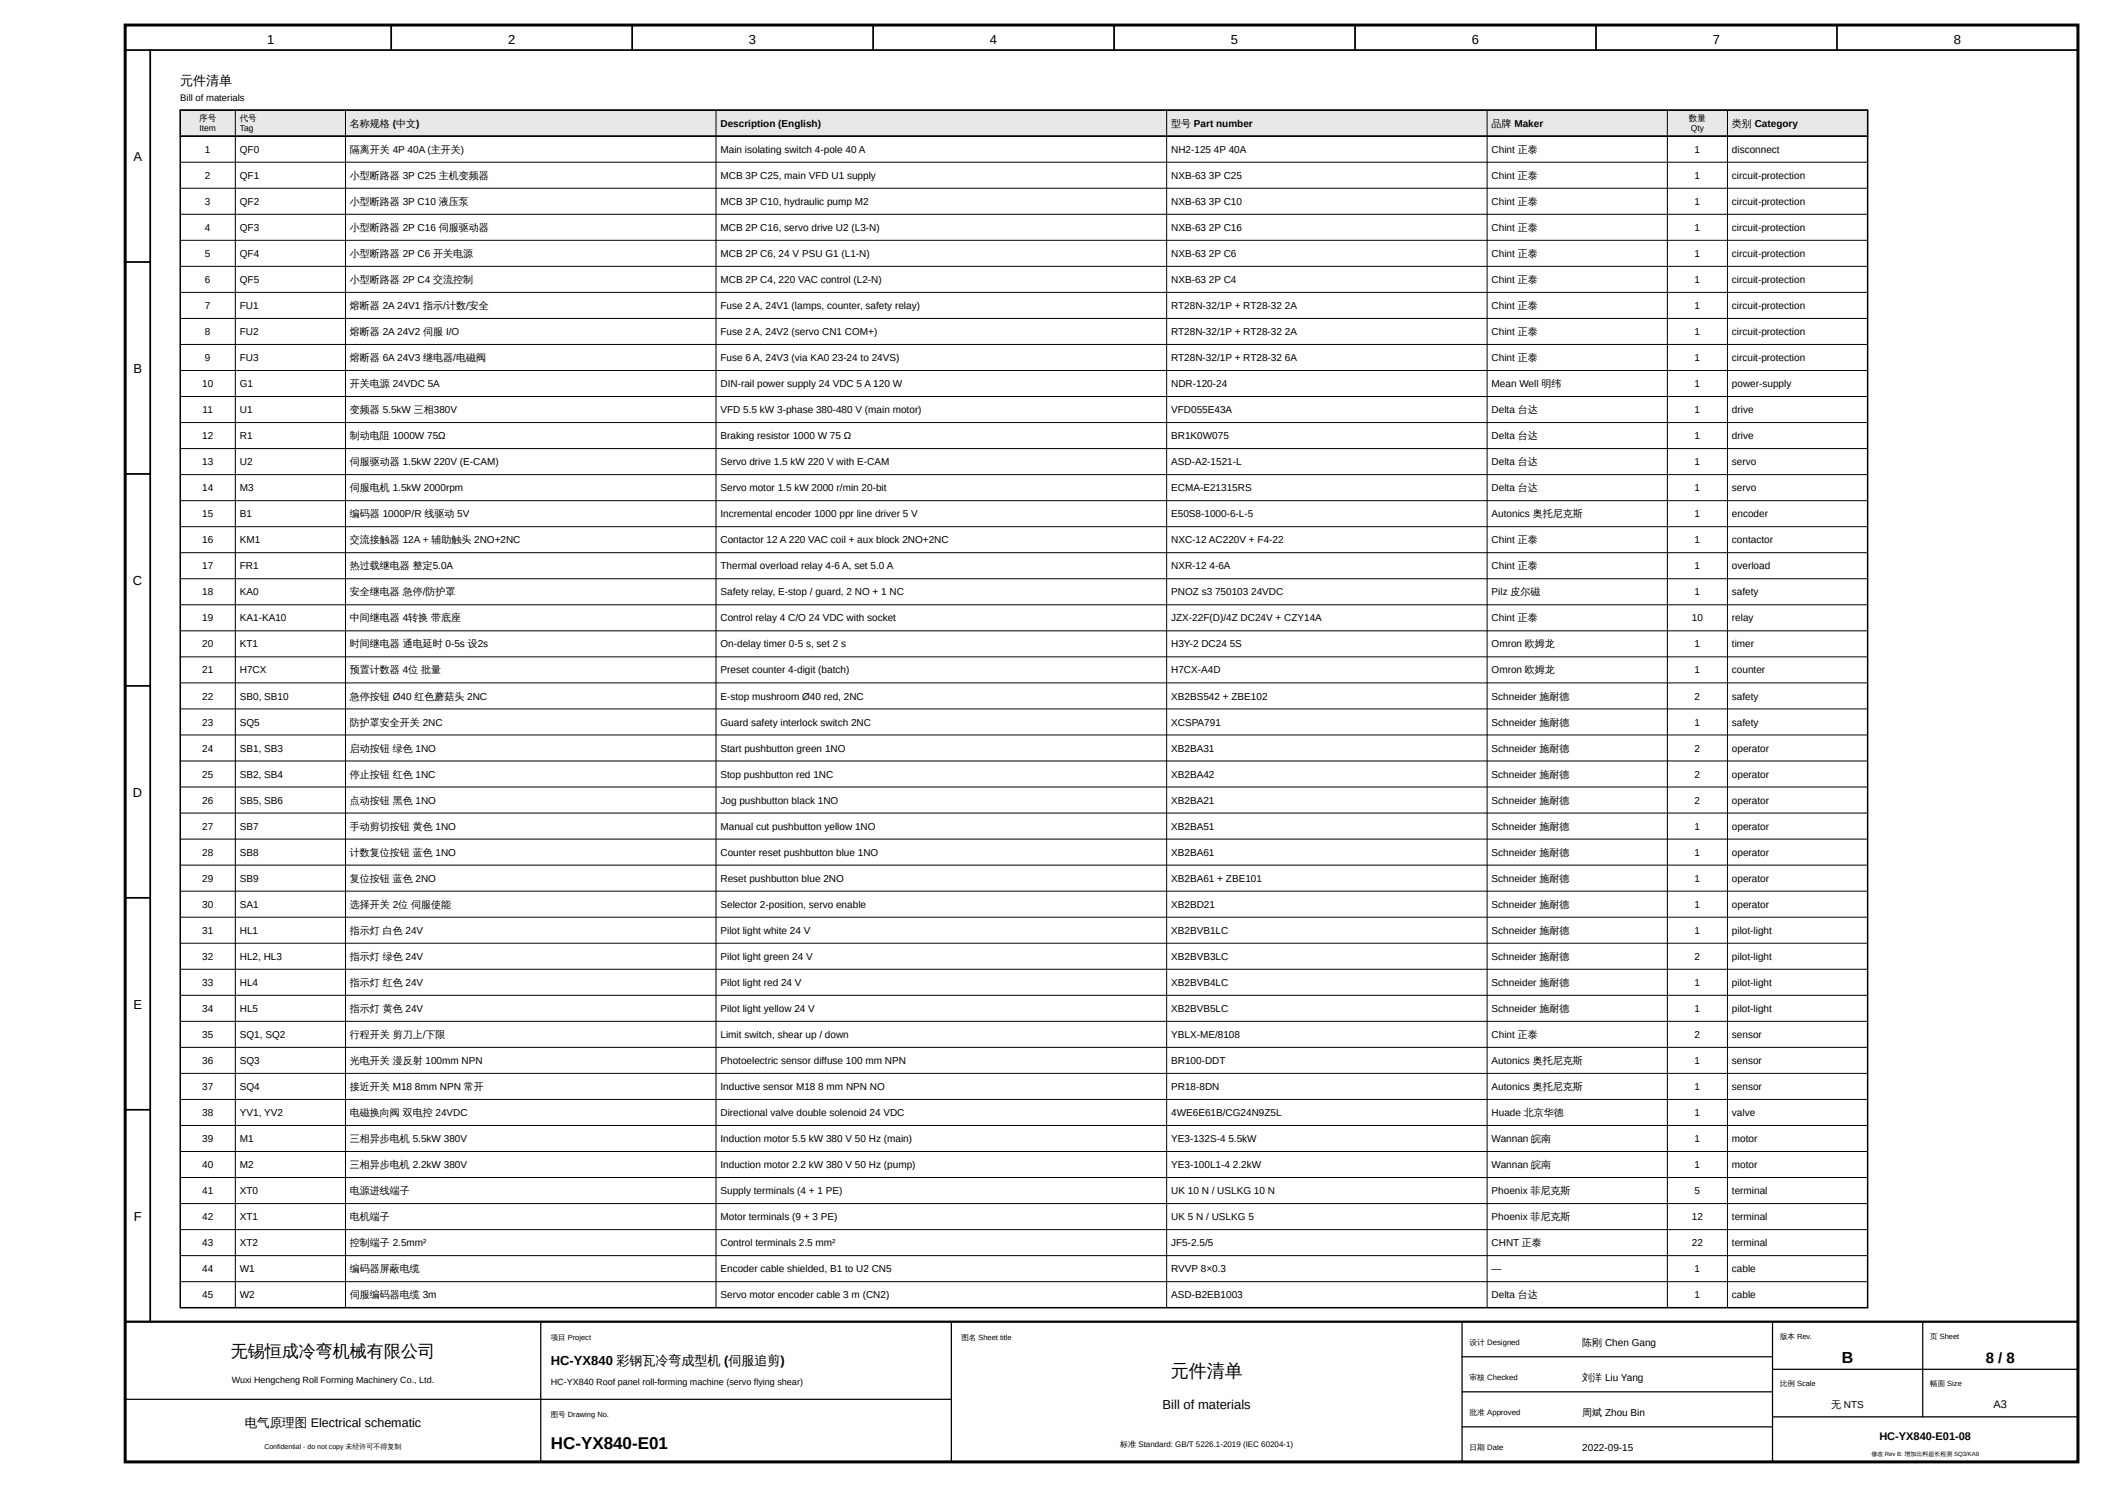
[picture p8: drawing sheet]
<svg xmlns="http://www.w3.org/2000/svg" width="420mm" height="297mm" viewBox="0 0 420 297" stroke-linecap="round" stroke-linejoin="round" font-family="sans-serif">
<defs><g id="words">
<text font-size="3.6" x="233.8" y="275">元件清单</text>
<g font-size="3.4">
<text x="46.1" y="271">无锡恒成冷弯机械有限公司</text>
<text x="110" y="289.5">HC-YX840-E01</text>
</g>
<text font-size="3.2" x="367.8" y="272.2">B</text>
<text font-size="3" x="396.6" y="272.2">8 / 8</text>
<g font-size="2.6">
<text x="53.3" y="8.8">1</text>
<text x="101.5" y="8.8">2</text>
<text x="149.6" y="8.8">3</text>
<text x="197.7" y="8.8">4</text>
<text x="245.8" y="8.8">5</text>
<text x="294" y="8.8">6</text>
<text x="342.1" y="8.8">7</text>
<text x="390.2" y="8.8">8</text>
<text x="36" y="17">元件清单</text>
<text x="26.6" y="32.2">A</text>
<text x="26.6" y="74.5">B</text>
<text x="26.6" y="116.8">C</text>
<text x="26.6" y="159.2">D</text>
<text x="26.6" y="201.5">E</text>
<text x="26.7" y="243.8">F</text>
<text x="110" y="272.6">HC-YX840 彩钢瓦冷弯成型机 (伺服追剪)</text>
<text x="232.2" y="281.5">Bill of materials</text>
</g>
<text font-size="2.5" x="48.9" y="285">电气原理图 Electrical schematic</text>
<g font-size="2.2">
<text x="398.2" y="281.2">A3</text>
<text x="375.3" y="287.6">HC-YX840-E01-08</text>
</g>
<g font-size="2">
<text x="69.9" y="25.3">名称规格 (中文)</text>
<text x="143.9" y="25.3">Description (English)</text>
<text x="233.9" y="25.3">型号 Part number</text>
<text x="297.9" y="25.3">品牌 Maker</text>
<text x="345.9" y="25.3">类别 Category</text>
<text x="40.9" y="30.5">1</text>
<text x="40.9" y="35.7">2</text>
<text x="47.9" y="30.5">QF0</text>
<text x="47.9" y="35.7">QF1</text>
<text x="69.9" y="30.5">隔离开关 4P 40A (主开关)</text>
<text x="69.9" y="35.7">小型断路器 3P C25 主机变频器</text>
<text x="143.9" y="30.5">Main isolating switch 4-pole 40 A</text>
<text x="143.9" y="35.7">MCB 3P C25, main VFD U1 supply</text>
<text x="233.9" y="30.5">NH2-125</text>
<text x="233.9" y="35.7">NXB-63</text>
<text x="241.4" y="35.7">3P C25</text>
<text x="242.4" y="30.5">4P 40A</text>
<text x="297.9" y="30.5">Chint 正泰</text>
<text x="297.9" y="35.7">Chint 正泰</text>
<text x="338.4" y="30.5">1</text>
<text x="338.4" y="35.7">1</text>
<text x="345.9" y="30.5">disconnect</text>
<text x="345.9" y="35.7">circuit-protection</text>
<text x="40.9" y="40.9">3</text>
<text x="47.9" y="40.9">QF2</text>
<text x="69.9" y="40.9">小型断路器 3P C10 液压泵</text>
<text x="143.9" y="40.9">MCB 3P C10, hydraulic pump M2</text>
<text x="233.9" y="40.9">NXB-63</text>
<text x="241.4" y="40.9">3P C10</text>
<text x="297.9" y="40.9">Chint 正泰</text>
<text x="338.4" y="40.9">1</text>
<text x="345.9" y="40.9">circuit-protection</text>
<text x="40.9" y="46.1">4</text>
<text x="47.9" y="46.1">QF3</text>
<text x="69.9" y="46.1">小型断路器 2P C16 伺服驱动器</text>
<text x="143.9" y="46.1">MCB 2P C16, servo drive U2 (L3-N)</text>
<text x="233.9" y="46.1">NXB-63</text>
<text x="241.4" y="46.1">2P C16</text>
<text x="297.9" y="46.1">Chint 正泰</text>
<text x="338.4" y="46.1">1</text>
<text x="345.9" y="46.1">circuit-protection</text>
<text x="40.9" y="51.3">5</text>
<text x="47.9" y="51.3">QF4</text>
<text x="69.9" y="51.3">小型断路器 2P C6 开关电源</text>
<text x="143.9" y="51.3">MCB 2P C6, 24 V PSU G1 (L1-N)</text>
<text x="233.9" y="51.3">NXB-63</text>
<text x="241.4" y="51.3">2P C6</text>
<text x="297.9" y="51.3">Chint 正泰</text>
<text x="338.4" y="51.3">1</text>
<text x="345.9" y="51.3">circuit-protection</text>
<text x="40.9" y="56.5">6</text>
<text x="47.9" y="56.5">QF5</text>
<text x="69.9" y="56.5">小型断路器 2P C4 交流控制</text>
<text x="143.9" y="56.5">MCB 2P C4, 220 VAC control (L2-N)</text>
<text x="233.9" y="56.5">NXB-63</text>
<text x="241.4" y="56.5">2P C4</text>
<text x="297.9" y="56.5">Chint 正泰</text>
<text x="338.4" y="56.5">1</text>
<text x="345.9" y="56.5">circuit-protection</text>
<text x="40.9" y="61.7">7</text>
<text x="47.9" y="61.7">FU1</text>
<text x="69.9" y="61.7">熔断器 2A 24V1 指示/计数/安全</text>
<text x="143.9" y="61.7">Fuse 2 A, 24V1 (lamps, counter, safety relay)</text>
<text x="233.9" y="61.7">RT28N-32/1P + RT28-32</text>
<text x="256.6" y="61.7">2A</text>
<text x="297.9" y="61.7">Chint 正泰</text>
<text x="338.4" y="61.7">1</text>
<text x="345.9" y="61.7">circuit-protection</text>
<text x="40.9" y="66.9">8</text>
<text x="47.9" y="66.9">FU2</text>
<text x="69.9" y="66.9">熔断器 2A 24V2 伺服 I/O</text>
<text x="143.9" y="66.9">Fuse 2 A, 24V2 (servo CN1 COM+)</text>
<text x="233.9" y="66.9">RT28N-32/1P + RT28-32</text>
<text x="256.6" y="66.9">2A</text>
<text x="297.9" y="66.9">Chint 正泰</text>
<text x="338.4" y="66.9">1</text>
<text x="345.9" y="66.9">circuit-protection</text>
<text x="40.4" y="77.3">10</text>
<text x="40.9" y="72.1">9</text>
<text x="47.9" y="72.1">FU3</text>
<text x="47.9" y="77.3">G1</text>
<text x="69.9" y="72.1">熔断器 6A 24V3 继电器/电磁阀</text>
<text x="69.9" y="77.3">开关电源 24VDC 5A</text>
<text x="143.9" y="72.1">Fuse 6 A, 24V3 (via KA0</text>
<text x="143.9" y="77.3">DIN-rail power supply 24 VDC 5 A 120 W</text>
<text x="166.2" y="72.1">23-24 to 24VS)</text>
<text x="233.9" y="72.1">RT28N-32/1P + RT28-32</text>
<text x="233.9" y="77.3">NDR-120-24</text>
<text x="256.6" y="72.1">6A</text>
<text x="297.9" y="72.1">Chint 正泰</text>
<text x="297.9" y="77.3">Mean Well 明纬</text>
<text x="338.4" y="72.1">1</text>
<text x="338.4" y="77.3">1</text>
<text x="345.9" y="72.1">circuit-protection</text>
<text x="345.9" y="77.3">power-supply</text>
<text x="40.5" y="82.5">11</text>
<text x="47.9" y="82.5">U1</text>
<text x="69.9" y="82.5">变频器 5.5kW 三相380V</text>
<text x="143.9" y="82.5">VFD 5.5 kW 3-phase 380-480 V (main motor)</text>
<text x="233.9" y="82.5">VFD055E43A</text>
<text x="297.9" y="82.5">Delta 台达</text>
<text x="338.4" y="82.5">1</text>
<text x="345.9" y="82.5">drive</text>
<text x="40.4" y="87.7">12</text>
<text x="47.9" y="87.7">R1</text>
<text x="69.9" y="87.7">制动电阻 1000W 75Ω</text>
<text x="143.9" y="87.7">Braking resistor 1000 W 75 Ω</text>
<text x="233.9" y="87.7">BR1K0W075</text>
<text x="297.9" y="87.7">Delta 台达</text>
<text x="338.4" y="87.7">1</text>
<text x="345.9" y="87.7">drive</text>
<text x="40.4" y="92.9">13</text>
<text x="47.9" y="92.9">U2</text>
<text x="69.9" y="92.9">伺服驱动器 1.5kW 220V (E-CAM)</text>
<text x="143.9" y="92.9">Servo drive 1.5 kW 220 V with E-CAM</text>
<text x="233.9" y="92.9">ASD-A2-1521-L</text>
<text x="297.9" y="92.9">Delta 台达</text>
<text x="338.4" y="92.9">1</text>
<text x="345.9" y="92.9">servo</text>
<text x="40.4" y="98.1">14</text>
<text x="47.9" y="98.1">M3</text>
<text x="69.9" y="98.1">伺服电机 1.5kW 2000rpm</text>
<text x="143.9" y="98.1">Servo motor 1.5 kW 2000 r/min 20-bit</text>
<text x="233.9" y="98.1">ECMA-E21315RS</text>
<text x="297.9" y="98.1">Delta 台达</text>
<text x="338.4" y="98.1">1</text>
<text x="345.9" y="98.1">servo</text>
<text x="40.4" y="103.3">15</text>
<text x="47.9" y="103.3">B1</text>
<text x="69.9" y="103.3">编码器 1000P/R 线驱动 5V</text>
<text x="143.9" y="103.3">Incremental encoder 1000 ppr line driver 5 V</text>
<text x="233.9" y="103.3">E50S8-1000-6-L-5</text>
<text x="297.9" y="103.3">Autonics 奥托尼克斯</text>
<text x="338.4" y="103.3">1</text>
<text x="345.9" y="103.3">encoder</text>
<text x="40.4" y="108.5">16</text>
<text x="40.4" y="113.7">17</text>
<text x="47.9" y="108.5">KM1</text>
<text x="47.9" y="113.7">FR1</text>
<text x="69.9" y="108.5">交流接触器 12A + 辅助触头 2NO+2NC</text>
<text x="69.9" y="113.7">热过载继电器 整定5.0A</text>
<text x="143.9" y="108.5">Contactor 12 A 220 VAC coil + aux block 2NO+2NC</text>
<text x="143.9" y="113.7">Thermal overload relay 4-6 A, set 5.0 A</text>
<text x="233.9" y="108.5">NXC-12 AC220V + F4-22</text>
<text x="233.9" y="113.7">NXR-12</text>
<text x="241.6" y="113.7">4-6A</text>
<text x="297.9" y="108.5">Chint 正泰</text>
<text x="297.9" y="113.7">Chint 正泰</text>
<text x="338.4" y="108.5">1</text>
<text x="338.4" y="113.7">1</text>
<text x="345.9" y="108.5">contactor</text>
<text x="345.9" y="113.7">overload</text>
<text x="40.4" y="118.9">18</text>
<text x="47.9" y="118.9">KA0</text>
<text x="69.9" y="118.9">安全继电器 急停/防护罩</text>
<text x="143.9" y="118.9">Safety relay, E-stop / guard, 2 NO + 1 NC</text>
<text x="233.9" y="118.9">PNOZ s3</text>
<text x="242.7" y="118.9">750103</text>
<text x="249.9" y="118.9">24VDC</text>
<text x="297.9" y="118.9">Pilz 皮尔磁</text>
<text x="338.4" y="118.9">1</text>
<text x="345.9" y="118.9">safety</text>
<text x="40.4" y="124.1">19</text>
<text x="47.9" y="124.1">KA1-KA10</text>
<text x="69.9" y="124.1">中间继电器 4转换 带底座</text>
<text x="143.9" y="124.1">Control relay 4 C/O 24 VDC with socket</text>
<text x="233.9" y="124.1">JZX-22F(D)/4Z DC24V + CZY14A</text>
<text x="297.9" y="124.1">Chint 正泰</text>
<text x="337.9" y="124.1">10</text>
<text x="345.9" y="124.1">relay</text>
<text x="40.4" y="129.3">20</text>
<text x="47.9" y="129.3">KT1</text>
<text x="69.9" y="129.3">时间继电器 通电延时 0-5s 设2s</text>
<text x="143.9" y="129.3">On-delay timer 0-5 s, set 2 s</text>
<text x="233.9" y="129.3">H3Y-2 DC24</text>
<text x="245.6" y="129.3">5S</text>
<text x="297.9" y="129.3">Omron 欧姆龙</text>
<text x="338.4" y="129.3">1</text>
<text x="345.9" y="129.3">timer</text>
<text x="40.4" y="134.5">21</text>
<text x="47.9" y="134.5">H7CX</text>
<text x="69.9" y="134.5">预置计数器 4位 批量</text>
<text x="143.9" y="134.5">Preset counter 4-digit (batch)</text>
<text x="233.9" y="134.5">H7CX-A4D</text>
<text x="297.9" y="134.5">Omron 欧姆龙</text>
<text x="338.4" y="134.5">1</text>
<text x="345.9" y="134.5">counter</text>
<text x="40.4" y="139.7">22</text>
<text x="47.9" y="139.7">SB0, SB10</text>
<text x="69.9" y="139.7">急停按钮 Ø40 红色蘑菇头 2NC</text>
<text x="143.9" y="139.7">E-stop mushroom Ø40 red, 2NC</text>
<text x="233.9" y="139.7">XB2BS542 + ZBE102</text>
<text x="297.9" y="139.7">Schneider 施耐德</text>
<text x="338.4" y="139.7">2</text>
<text x="345.9" y="139.7">safety</text>
<text x="40.4" y="144.9">23</text>
<text x="47.9" y="144.9">SQ5</text>
<text x="69.9" y="144.9">防护罩安全开关 2NC</text>
<text x="143.9" y="144.9">Guard safety interlock switch 2NC</text>
<text x="233.9" y="144.9">XCSPA791</text>
<text x="297.9" y="144.9">Schneider 施耐德</text>
<text x="338.4" y="144.9">1</text>
<text x="345.9" y="144.9">safety</text>
<text x="40.4" y="150.1">24</text>
<text x="40.4" y="155.3">25</text>
<text x="47.9" y="150.1">SB1, SB3</text>
<text x="47.9" y="155.3">SB2, SB4</text>
<text x="69.9" y="150.1">启动按钮 绿色 1NO</text>
<text x="69.9" y="155.3">停止按钮 红色 1NC</text>
<text x="143.9" y="150.1">Start pushbutton green 1NO</text>
<text x="143.9" y="155.3">Stop pushbutton red 1NC</text>
<text x="233.9" y="150.1">XB2BA31</text>
<text x="233.9" y="155.3">XB2BA42</text>
<text x="297.9" y="150.1">Schneider 施耐德</text>
<text x="297.9" y="155.3">Schneider 施耐德</text>
<text x="338.4" y="150.1">2</text>
<text x="338.4" y="155.3">2</text>
<text x="345.9" y="150.1">operator</text>
<text x="345.9" y="155.3">operator</text>
<text x="40.4" y="160.5">26</text>
<text x="47.9" y="160.5">SB5, SB6</text>
<text x="69.9" y="160.5">点动按钮 黑色 1NO</text>
<text x="143.9" y="160.5">Jog pushbutton black 1NO</text>
<text x="233.9" y="160.5">XB2BA21</text>
<text x="297.9" y="160.5">Schneider 施耐德</text>
<text x="338.4" y="160.5">2</text>
<text x="345.9" y="160.5">operator</text>
<text x="40.4" y="165.7">27</text>
<text x="47.9" y="165.7">SB7</text>
<text x="69.9" y="165.7">手动剪切按钮 黄色 1NO</text>
<text x="143.9" y="165.7">Manual cut pushbutton yellow 1NO</text>
<text x="233.9" y="165.7">XB2BA51</text>
<text x="297.9" y="165.7">Schneider 施耐德</text>
<text x="338.4" y="165.7">1</text>
<text x="345.9" y="165.7">operator</text>
<text x="40.4" y="170.9">28</text>
<text x="47.9" y="170.9">SB8</text>
<text x="69.9" y="170.9">计数复位按钮 蓝色 1NO</text>
<text x="143.9" y="170.9">Counter reset pushbutton blue 1NO</text>
<text x="233.9" y="170.9">XB2BA61</text>
<text x="297.9" y="170.9">Schneider 施耐德</text>
<text x="338.4" y="170.9">1</text>
<text x="345.9" y="170.9">operator</text>
<text x="40.4" y="176.1">29</text>
<text x="47.9" y="176.1">SB9</text>
<text x="69.9" y="176.1">复位按钮 蓝色 2NO</text>
<text x="143.9" y="176.1">Reset pushbutton blue 2NO</text>
<text x="233.9" y="176.1">XB2BA61 + ZBE101</text>
<text x="297.9" y="176.1">Schneider 施耐德</text>
<text x="338.4" y="176.1">1</text>
<text x="345.9" y="176.1">operator</text>
<text x="40.4" y="181.3">30</text>
<text x="47.9" y="181.3">SA1</text>
<text x="69.9" y="181.3">选择开关 2位 伺服使能</text>
<text x="143.9" y="181.3">Selector 2-position, servo enable</text>
<text x="233.9" y="181.3">XB2BD21</text>
<text x="297.9" y="181.3">Schneider 施耐德</text>
<text x="338.4" y="181.3">1</text>
<text x="345.9" y="181.3">operator</text>
<text x="40.4" y="186.5">31</text>
<text x="40.4" y="191.7">32</text>
<text x="47.9" y="186.5">HL1</text>
<text x="47.9" y="191.7">HL2, HL3</text>
<text x="69.9" y="186.5">指示灯 白色 24V</text>
<text x="69.9" y="191.7">指示灯 绿色 24V</text>
<text x="143.9" y="186.5">Pilot light white 24 V</text>
<text x="143.9" y="191.7">Pilot light green 24 V</text>
<text x="233.9" y="186.5">XB2BVB1LC</text>
<text x="233.9" y="191.7">XB2BVB3LC</text>
<text x="297.9" y="186.5">Schneider 施耐德</text>
<text x="297.9" y="191.7">Schneider 施耐德</text>
<text x="338.4" y="186.5">1</text>
<text x="338.4" y="191.7">2</text>
<text x="345.9" y="186.5">pilot-light</text>
<text x="345.9" y="191.7">pilot-light</text>
<text x="40.4" y="196.9">33</text>
<text x="47.9" y="196.9">HL4</text>
<text x="69.9" y="196.9">指示灯 红色 24V</text>
<text x="143.9" y="196.9">Pilot light red 24 V</text>
<text x="233.9" y="196.9">XB2BVB4LC</text>
<text x="297.9" y="196.9">Schneider 施耐德</text>
<text x="338.4" y="196.9">1</text>
<text x="345.9" y="196.9">pilot-light</text>
<text x="40.4" y="202.1">34</text>
<text x="47.9" y="202.1">HL5</text>
<text x="69.9" y="202.1">指示灯 黄色 24V</text>
<text x="143.9" y="202.1">Pilot light yellow 24 V</text>
<text x="233.9" y="202.1">XB2BVB5LC</text>
<text x="297.9" y="202.1">Schneider 施耐德</text>
<text x="338.4" y="202.1">1</text>
<text x="345.9" y="202.1">pilot-light</text>
<text x="40.4" y="207.3">35</text>
<text x="47.9" y="207.3">SQ1, SQ2</text>
<text x="69.9" y="207.3">行程开关 剪刀上/下限</text>
<text x="143.9" y="207.3">Limit switch, shear up / down</text>
<text x="233.9" y="207.3">YBLX-ME/8108</text>
<text x="297.9" y="207.3">Chint 正泰</text>
<text x="338.4" y="207.3">2</text>
<text x="345.9" y="207.3">sensor</text>
<text x="40.4" y="212.5">36</text>
<text x="47.9" y="212.5">SQ3</text>
<text x="69.9" y="212.5">光电开关 漫反射 100mm NPN</text>
<text x="143.9" y="212.5">Photoelectric sensor diffuse 100 mm NPN</text>
<text x="233.9" y="212.5">BR100-DDT</text>
<text x="297.9" y="212.5">Autonics 奥托尼克斯</text>
<text x="338.4" y="212.5">1</text>
<text x="345.9" y="212.5">sensor</text>
<text x="40.4" y="217.7">37</text>
<text x="47.9" y="217.7">SQ4</text>
<text x="69.9" y="217.7">接近开关 M18</text>
<text x="82.9" y="217.7">8mm NPN 常开</text>
<text x="143.9" y="217.7">Inductive sensor M18</text>
<text x="163.4" y="217.7">8 mm NPN NO</text>
<text x="233.9" y="217.7">PR18-8DN</text>
<text x="297.9" y="217.7">Autonics 奥托尼克斯</text>
<text x="338.4" y="217.7">1</text>
<text x="345.9" y="217.7">sensor</text>
<text x="40.4" y="222.9">38</text>
<text x="47.9" y="222.9">YV1, YV2</text>
<text x="69.9" y="222.9">电磁换向阀 双电控 24VDC</text>
<text x="143.9" y="222.9">Directional valve double solenoid 24 VDC</text>
<text x="233.9" y="222.9">4WE6E61B/CG24N9Z5L</text>
<text x="297.9" y="222.9">Huade 北京华德</text>
<text x="338.4" y="222.9">1</text>
<text x="345.9" y="222.9">valve</text>
<text x="40.4" y="228.1">39</text>
<text x="40.4" y="233.3">40</text>
<text x="47.9" y="228.1">M1</text>
<text x="47.9" y="233.3">M2</text>
<text x="69.9" y="228.1">三相异步电机 5.5kW 380V</text>
<text x="69.9" y="233.3">三相异步电机 2.2kW 380V</text>
<text x="143.9" y="228.1">Induction motor 5.5 kW 380 V 50 Hz (main)</text>
<text x="143.9" y="233.3">Induction motor 2.2 kW 380 V 50 Hz (pump)</text>
<text x="233.9" y="228.1">YE3-132S-4</text>
<text x="233.9" y="233.3">YE3-100L1-4</text>
<text x="245.3" y="228.1">5.5kW</text>
<text x="246.2" y="233.3">2.2kW</text>
<text x="297.9" y="228.1">Wannan 皖南</text>
<text x="297.9" y="233.3">Wannan 皖南</text>
<text x="338.4" y="228.1">1</text>
<text x="338.4" y="233.3">1</text>
<text x="345.9" y="228.1">motor</text>
<text x="345.9" y="233.3">motor</text>
<text x="40.4" y="238.5">41</text>
<text x="47.9" y="238.5">XT0</text>
<text x="69.9" y="238.5">电源进线端子</text>
<text x="143.9" y="238.5">Supply terminals (4 + 1 PE)</text>
<text x="233.9" y="238.5">UK 10 N / USLKG 10 N</text>
<text x="297.9" y="238.5">Phoenix 菲尼克斯</text>
<text x="338.4" y="238.5">5</text>
<text x="345.9" y="238.5">terminal</text>
<text x="40.4" y="243.7">42</text>
<text x="47.9" y="243.7">XT1</text>
<text x="69.9" y="243.7">电机端子</text>
<text x="143.9" y="243.7">Motor terminals (9 + 3 PE)</text>
<text x="233.9" y="243.7">UK 5 N / USLKG 5</text>
<text x="297.9" y="243.7">Phoenix 菲尼克斯</text>
<text x="337.9" y="243.7">12</text>
<text x="345.9" y="243.7">terminal</text>
<text x="40.4" y="248.9">43</text>
<text x="47.9" y="248.9">XT2</text>
<text x="69.9" y="248.9">控制端子 2.5mm²</text>
<text x="143.9" y="248.9">Control terminals 2.5 mm²</text>
<text x="233.9" y="248.9">JF5-2.5/5</text>
<text x="297.9" y="248.9">CHNT 正泰</text>
<text x="337.9" y="248.9">22</text>
<text x="345.9" y="248.9">terminal</text>
<text x="40.4" y="254.1">44</text>
<text x="47.9" y="254.1">W1</text>
<text x="69.9" y="254.1">编码器屏蔽电缆</text>
<text x="143.9" y="254.1">Encoder cable shielded, B1 to U2 CN5</text>
<text x="233.9" y="254.1">RVVP 8×0.3</text>
<text x="297.9" y="254.1">—</text>
<text x="338.4" y="254.1">1</text>
<text x="345.9" y="254.1">cable</text>
<text x="40.4" y="259.3">45</text>
<text x="47.9" y="259.3">W2</text>
<text x="69.9" y="259.3">伺服编码器电缆 3m</text>
<text x="143.9" y="259.3">Servo motor encoder cable 3 m (CN2)</text>
<text x="233.9" y="259.3">ASD-B2EB1003</text>
<text x="297.9" y="259.3">Delta 台达</text>
<text x="338.4" y="259.3">1</text>
<text x="345.9" y="259.3">cable</text>
<text x="316" y="268.8">陈刚 Chen Gang</text>
<text x="316" y="275.8">刘洋 Liu Yang</text>
<text x="365.7" y="281.2">无 NTS</text>
<text x="316" y="282.8">周斌 Zhou Bin</text>
<text x="316" y="289.8">2022-09-15</text>
</g>
<text font-size="1.9" x="36" y="20.2">Bill of materials</text>
<g font-size="1.8">
<text x="46.3" y="276.3">Wuxi Hengcheng Roll Forming Machinery Co., Ltd.</text>
<text x="110" y="276.6">HC-YX840 Roof panel roll-forming machine (servo flying shear)</text>
</g>
<g font-size="1.7">
<text x="39.8" y="24.2">序号</text>
<text x="39.8" y="26.2">Item</text>
<text x="47.9" y="24.2">代号</text>
<text x="47.9" y="26.2">Tag</text>
<text x="337.3" y="24.2">数量</text>
<text x="337.7" y="26.2">Qty</text>
</g>
<text font-size="1.6" x="223.7" y="289">标准 Standard: GB/T 5226.1-2019 (IEC 60204-1)</text>
<g font-size="1.5">
<text x="110" y="267.6">项目 Project</text>
<text x="192" y="267.6">图名 Sheet title</text>
<text x="293.5" y="268.6">设计 Designed</text>
<text x="355.5" y="267.4">版本 Rev.</text>
<text x="385.5" y="267.4">页 Sheet</text>
<text x="293.5" y="275.6">审核 Checked</text>
<text x="355.5" y="276.8">比例 Scale</text>
<text x="385.5" y="276.8">幅面 Size</text>
<text x="110" y="283">图号 Drawing No.</text>
<text x="293.5" y="282.6">批准 Approved</text>
<text x="293.5" y="289.6">日期 Date</text>
</g>
<text font-size="1.4" x="52.8" y="289.5">Confidential - do not copy 未经许可不得复制</text>
<text font-size="1.2" x="373.7" y="290.8">修改 Rev B: 增加出料超长检测 SQ3/KA9</text>
</g></defs>
<path d="M36 22h337v5.2h-337z" fill="#e8e8e8"/>
<g fill="none" stroke="#000" stroke-width=".2">
<path d="M36 22h337v5.2h-337zM36 32.4h337M36 37.6h337M47 22v239.2M69 22v239.2M143 22v239.2M233 22v239.2M297 22v239.2M333 22v239.2M345 22v239.2M36 42.8h337M36 48h337"/>
<path d="M36 53.2h337M36 58.4h337M36 63.6h337M36 68.8h337M36 74h337M36 79.2h337M36 84.4h337M36 89.6h337M36 94.8h337M36 100h337M36 105.2h337M36 110.4h337"/>
<path d="M36 115.6h337M36 120.8h337M36 126h337M36 131.2h337M36 136.4h337M36 141.6h337M36 146.8h337M36 152h337M36 157.2h337M36 162.4h337M36 167.6h337M36 172.8h337"/>
<path d="M36 178h337M36 183.2h337M36 188.4h337M36 193.6h337M36 198.8h337M36 204h337M36 209.2h337M36 214.4h337M36 219.6h337M36 224.8h337M36 230h337M36 235.2h337"/>
<path d="M36 240.4h337M36 245.6h337M36 250.8h337M36 256h337"/>
</g>
<path d="M36 22h337v239.2h-337zM36 27.2h337" fill="none" stroke="#000" stroke-width=".3"/>
<path d="M25 5h390v287h-390z" fill="none" stroke="#000" stroke-width=".6"/>
<g fill="none" stroke="#000" stroke-width=".35">
<path d="M25 10h390M30 10v254M78.1 5v5M126.2 5v5M174.4 5v5M222.5 5v5M270.6 5v5M318.7 5v5M366.9 5v5M25 52.3h5M25 94.7h5M25 137h5"/>
<path d="M25 179.3h5M25 221.7h5"/>
</g>
<path d="M25 264h390" fill="none" stroke="#000" stroke-width=".45"/>
<path d="M25 279.5h165M108 264v28M190 264v28M292 264v28M292 271h62M292 278h62M354 264v28M354 273.5h61M384 264v19M292 285h62M354 283h61" fill="none" stroke="#000" stroke-width=".25"/>
<use href="#words"/>
</svg>
